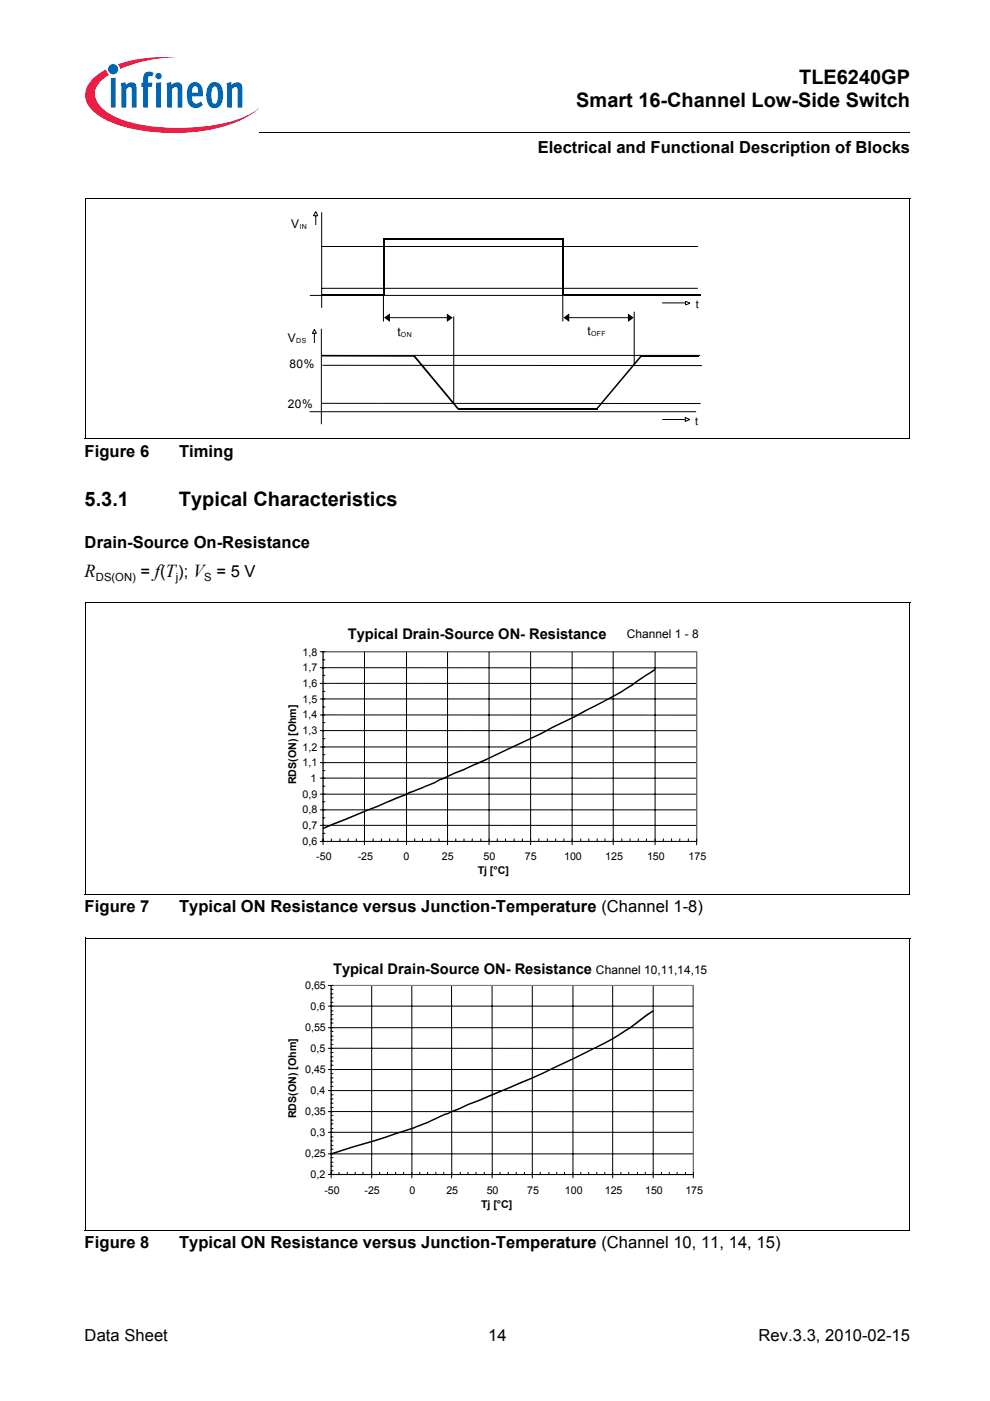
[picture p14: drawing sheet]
<svg xmlns="http://www.w3.org/2000/svg" width="210mm" height="297mm" viewBox="0 0 210 297" stroke-linecap="round" stroke-linejoin="round" font-family="sans-serif">
<defs><g id="words">
<g font-size="4.2">
<text x="169.4" y="17.8">TLE6240GP</text>
<text x="122.2" y="22.8">Smart 16-Channel Low-Side Switch</text>
<text x="17.9" y="107.2">5.3.1</text>
<text x="37.9" y="107.2">Typical Characteristics</text>
</g>
<text font-size="3.9" x="17.9" y="122.2">R</text>
<g font-size="3.5">
<text x="114" y="32.5">Electrical and Functional Description of Blocks</text>
<text x="18" y="96.8">Figure 6</text>
<text x="38" y="96.8">Timing</text>
<text x="17.9" y="116.2">Drain-Source On-Resistance</text>
<text x="29.8" y="122.2">= f(T); V = 5 V</text>
<text x="17.9" y="193.4">Figure 7</text>
<text x="38" y="193.4">Typical ON Resistance versus Junction-Temperature (Channel 1-8)</text>
<text x="17.9" y="264.6">Figure 8</text>
<text x="38" y="264.6">Typical ON Resistance versus Junction-Temperature (Channel 10, 11, 14, 15)</text>
<text x="18" y="284.4">Data Sheet</text>
<text x="103.5" y="284.4">14</text>
<text x="160.8" y="284.4">Rev.3.3, 2010-02-15</text>
</g>
<g font-size="3.1">
<text x="73.7" y="135.4">Typical Drain-Source ON- Resistance</text>
<text x="70.6" y="206.4">Typical Drain-Source ON- Resistance</text>
</g>
<g font-size="2.5">
<text x="61.8" y="48.2">V</text>
<text x="84.3" y="71.2">t</text>
<text x="124.6" y="71">t</text>
<text x="61" y="72.5">V</text>
<text x="61.4" y="78.1">80%</text>
<text x="61" y="86.4">20%</text>
<text x="132.9" y="135.3">Channel 1 - 8</text>
<text x="126.4" y="206.5">Channel 10,11,14,15</text>
</g>
<g font-size="2.4">
<text x="20.3" y="123.1">DS(ON)</text>
<text x="37.3" y="123.1">j</text>
<text x="43.3" y="123.1">S</text>
</g>
<g font-size="2.3">
<text x="147.6" y="65.3">t</text>
<text x="147.4" y="90">t</text>
<text x="64.2" y="142.3">1,7</text>
<text x="64.2" y="139">1,8</text>
<text x="64.2" y="149">1,5</text>
<text x="64.2" y="145.6">1,6</text>
<text x="64.2" y="155.6">1,3</text>
<text x="64.2" y="152.3">1,4</text>
<text x="64.2" y="159.1">1,2</text>
<text x="62.8" y="166.3" transform="rotate(-90 62.8 166.3)">RDS(ON) [Ohm]</text>
<text x="64.2" y="162.4">1,1</text>
<text x="65.8" y="165.8">1</text>
<text x="64.2" y="172.4">0,8</text>
<text x="64.2" y="169.1">0,9</text>
<text x="64.2" y="179.1">0,6</text>
<text x="64.2" y="175.8">0,7</text>
<text x="67.1" y="182.4">-50</text>
<text x="75.9" y="182.4">-25</text>
<text x="85.6" y="182.4">0</text>
<text x="93.7" y="182.4">25</text>
<text x="101.3" y="185.3">Tj [°C]</text>
<text x="102.5" y="182.4">50</text>
<text x="111.3" y="182.4">75</text>
<text x="119.6" y="182.4">100</text>
<text x="128.3" y="182.4">125</text>
<text x="137.2" y="182.4">150</text>
<text x="146" y="182.4">175</text>
<text x="64.7" y="209.7">0,65</text>
<text x="65.8" y="214.1">0,6</text>
<text x="64.7" y="218.6">0,55</text>
<text x="64.7" y="227.5">0,45</text>
<text x="65.8" y="223.1">0,5</text>
<text x="65.8" y="232">0,4</text>
<text x="62.8" y="237.1" transform="rotate(-90 62.8 237.1)">RDS(ON) [Ohm]</text>
<text x="64.7" y="236.4">0,35</text>
<text x="64.7" y="245.3">0,25</text>
<text x="65.8" y="240.8">0,3</text>
<text x="65.8" y="249.7">0,2</text>
<text x="68.8" y="253.1">-50</text>
<text x="77.3" y="253.1">-25</text>
<text x="86.8" y="253.1">0</text>
<text x="94.7" y="253.1">25</text>
<text x="102" y="256.2">Tj [°C]</text>
<text x="103.2" y="253.1">50</text>
<text x="111.8" y="253.1">75</text>
<text x="119.8" y="253.1">100</text>
<text x="128.2" y="253.1">125</text>
<text x="136.8" y="253.1">150</text>
<text x="145.3" y="253.1">175</text>
</g>
<g font-size="1.5">
<text x="63.6" y="48.5">IN</text>
<text x="85" y="71.5">ON</text>
<text x="125.3" y="71.3">OFF</text>
<text x="62.8" y="72.8">DS</text>
</g>
</g></defs>
<circle cx="24" cy="14.7" r="1.08" fill="#0066b3"/>
<g fill="#ed1941">
<path d="M25 13.6l.8-.2a32.4 32.4 0 0 1 11.9-1.3 31.9 31.9 0 0 0-11.6 2.3l-.7 .2z"/>
<path d="M19.5 16.9a11.1 11.1 0 0 1 3-2.2l.2 .6 .4 .5a4.9 4.9 0 0 0-3 4.3 6.3 6.3 0 0 0 3.8 4.4 31.8 31.8 0 0 0 15.5 2.6 31.6 31.6 0 0 0 13.8-3l1.6-1.2a19.6 19.6 0 0 1-10.3 4.6 41.9 41.9 0 0 1-20.3-1.3 10.1 10.1 0 0 1-5.7-4.3 4.2 4.2 0 0 1 1-5z"/>
</g>
<g fill="#0066b3">
<path d="M23.5 16.6l1-.1v6.3h-1z"/>
<path d="M25.6 17.7l1-.3 .1 .6a1.21 1.21 0 0 1 1.4-.5 1.21 1.21 0 0 1 .9 1.3v4h-1.1v-4.1a.41 .41 0 0 0-.6-.2l-.5 .4v3.9h-1.1z"/>
<path d="M30.8 15.4l.8-.2 .8 .1 .2 .2-.3 .7h-.2a.47 .47 0 0 0-.7 .2v1.1h.9l-.2 .9h-.7v4.4h-1.1v-4.4h-.3v-.9h.3v-.7a1.75 1.75 0 0 1 .5-1.4z"/>
<path d="M35.3 17.7l1-.3 .1 .6a1.21 1.21 0 0 1 1.4-.5 1.21 1.21 0 0 1 .9 1.3v4h-1.1v-4.1a.41 .41 0 0 0-.6-.2l-.5 .4v3.9h-1.1z"/>
<path d="M48 17.7l1-.3 .1 .6a1.21 1.21 0 0 1 1.5-.5 1.21 1.21 0 0 1 .8 1.3v4h-1l-.1-4.1a.41 .41 0 0 0-.6-.2l-.5 .4v3.9h-1z"/>
<path d="M32.9 16.1a.7 .7 0 0 1 1.4 0 .7 .7 0 0 1-1.4 0zM33.1 17.6l1-.2v5.4h-1z"/>
<path d="M40.4 17.8a1.58 1.58 0 0 1 1.7-.2 1.58 1.58 0 0 1 .9 1.5v1.4h-2.3a1.08 1.08 0 0 0 .3 1.1 1.08 1.08 0 0 0 1.1 .2l.5-.3 .4 .7a1.87 1.87 0 0 1-2.2 .6 1.87 1.87 0 0 1-1.1-1.9v-1.7l.2-.8zM40.9 18.5l-.2 1.1h1.3v-.7a.58 .58 0 0 0-.4-.6 .58 .58 0 0 0-.7 .2z"/>
<path d="M44.6 17.7a1.75 1.75 0 0 1 1.9 0 1.75 1.75 0 0 1 .8 1.7v1.3a1.95 1.95 0 0 1-2.3 2.1 2.91 2.91 0 0 1-1.2-3.2 2.77 2.77 0 0 1 .8-1.9zM45.2 18.5a4.3 4.3 0 0 0 0 3.4l.3 .1a1.53 1.53 0 0 0 .7-1.9v-.4a1.18 1.18 0 0 0-.7-1.4z"/>
</g>
<path d="M54.9 28l.1 .1z" fill="#000"/>
<path d="M55 28h137.8" fill="none" stroke="#000" stroke-width=".21"/>
<path d="M17.9 29h46v5h-46z" fill="#fff"/>
<g fill="none" stroke="#000" stroke-width=".21">
<path d="M18 42.1h175M18 42.1v50.9M67 44.9l.4 .8h-.9zM67 45.8v1.9M68.2 45v20.3M68.2 52.3h79.8M192.9 42.1v51M65.7 62.6h82M66.7 69.8l.4 .9h-.9zM66.7 70.7v2M68.1 69.7v20.2M68.2 61.1h79.8"/>
<path d="M68.2 75.4h80.2M68.4 77.4l80.4 .1M81.3 62.2v5.9M82.6 67.4h12.2M96.2 67.2v18.3M119.3 62.2v5.9M120.6 67.4h12.6M134.5 66.1v11.1M140.4 64.2h4.9M145.4 63.9l.9 .4-.9 .4zM18 93h174.9M65.6 87.3h82"/>
<path d="M68.3 85.5l80.2 .1M140.4 88.9h4.8M145.3 88.5l.9 .4-.9 .4z"/>
</g>
<path d="M68.1 62.5h13.4M119.2 62.5h29.3M135.9 75.5h12.3" fill="none" stroke="#000" stroke-width=".32"/>
<path d="M81.3 50.6v12" fill="none" stroke="#000" stroke-width=".36"/>
<path d="M81.2 50.7h38.3M119.3 50.6v12M97 86.8h29.7" fill="none" stroke="#000" stroke-width=".34"/>
<path d="M68.1 75.4h19.8" fill="none" stroke="#000" stroke-width=".38"/>
<g fill="#000">
<path d="M81.4 67.4l1.3-1v1.8zM94.7 66.5l1.3 .9-1.3 .9zM119.5 67.4l1.2-1v1.8zM133.1 66.5l1.3 .9-1.3 .9z"/>
<path d="M87.6 75.5l.3-.3 9.4 11.5-.3 .2z" fill-rule="evenodd"/>
<path d="M135.9 75.3l.3 .2-9.6 11.4-.2-.2z" fill-rule="evenodd"/>
</g>
<path d="M60.3 130.9h90.3v55.5h-90.3z" fill="#fff"/>
<g fill="none" stroke="#000" stroke-width=".21">
<path d="M18 127.7h175M18 127.7v61.9M67.9 138.2h79.8v40.9M68.5 138.2v40.2h.4M68.5 139.9h.4M77.3 138.2v40.9M86.2 138.2v40.9M94.9 138.2v40.9M103.7 138.2v40.9M112.5 138.2v40.9M121.3 138.2v40.9M130 138.2v40.2"/>
<path d="M138.9 138.2v40.9M192.9 127.7v62M67.9 158.4h79.8M67.9 148.2h79.8M67.9 154.9h.6M67.9 151.6h.6M67.9 144.9h.6M67.9 141.6h.6M68.5 151.6h79.2M68.5 160h.4M68.5 156.6h.4M68.5 153.2h.4"/>
<path d="M68.5 151.6h.4M68.5 149.9h.4M68.5 146.6h.4M68.5 143.2h.4M68.9 154.9h-.4h79.2M68.9 144.9h-.4h79.2M68.9 141.6h-.4h79.2M67.9 171.7h79.8M67.9 168.4h79.8M67.9 161.7h79.8M67.9 178.4h79.8M67.9 175h.6"/>
<path d="M67.9 165h.6M68.5 176.7h.4M68.5 173.4h.4M68.5 170h.4M68.5 166.7h.4M68.5 163.4h.4M68.5 177.8v1.3M68.9 175h-.4h79.2M68.9 165h-.4h79.2M70.3 177.8v.6M72.1 177.8v.6M73.8 177.8v.6"/>
<path d="M75.6 177.8l-.1 .6M79.1 177.8v.6M80.9 177.8l-.1 .6M82.6 177.8v.6M84.4 177.8l-.1 .6M87.9 177.8v.6M89.6 177.8v.6M91.3 177.8v.6M93.1 177.8v.6M96.6 177.8v.6M98.4 177.8v.6M100.1 177.8v.6"/>
<path d="M102 177.8l-.1 .6M105.5 177.8l-.1 .6M107.2 177.8v.6M109 177.8v.6M110.8 177.8l-.1 .6M114.3 177.8l-.1 .6M116.1 177.8v.6M117.8 177.8v.6M119.6 177.8l-.1 .6M123.1 177.8v.6M124.8 177.8v.6M126.6 177.8v.6"/>
<path d="M128.3 177.8v.6M130 177.8v.6M130 178.4v.7M131.8 177.8v.6M133.6 177.8v.6M135.3 177.8v.6M137.1 177.8l-.1 .6M140.7 177.8l-.1 .6M142.4 177.8v.6M144.1 177.8v.6M145.9 177.8v.6M18 189.6h174.9"/>
</g>
<path d="M68.5 138.2h79.2v40.2h-79.2z" fill="none" stroke="#808080" stroke-width=".21"/>
<path d="M112.4 156.4l9.4-4.6 .1 .2-.1-.2 2.2-1.2 5.9-3.1 .2 .3-5.9 3-.1-.1 .1 .1-2.2 1.3-7.1 3.5-2.3 1.1zM129.9 147.5l1.6-.9 .1 .2-.1-.2 1.2-.8 1.2-.7 .1 .1-.1-.1 1-.7 3.9-2.6 .2 .3-3.9 2.6-.1-.2 .1 .2-1 .7-4 2.4zM68.5 175.5l9.3-3.9 2.4-.8v.1l-.1-.1 6-2.5 .2 .3-1.9 .7-.1-.2 .1 .2-1.9 .8-.1-.2 .1 .1-2.2 1-11.7 4.8zM86.1 168.3l.7-.4 2.8-1.1v.2v-.2l2.6-1v.1v-.1l1.1-.7 .8-.3v.2v-.2l.7-.3 .2 .3-1.5 .6-.1-.2 .1 .2-1.2 .7-1.7 .7-.1-.2 .1 .1-.9 .4-2.8 1.1-.1-.2 .1 .1-.6 .4zM94.8 164.5l3.8-1.6v.1v-.1l4.5-2.1 .1 .2-.1-.2 9.3-4.4 .2 .3-9.3 4.4-2.4 1.1-.1-.2 .1 .2-2.2 1-2 .8-.1-.2 .1 .2-1.7 .8z" fill="#000"/>
<path d="M60.3 202h90.2v55.6h-90.2z" fill="#fff"/>
<g fill="none" stroke="#000" stroke-width=".21">
<path d="M18 198.9h175M18 198.8v62M192.9 198.9v61.9M69.6 217.9h77.4M69.6 213.3h77.4M69.6 208.9h77.4v40.8M70.2 208.9v40.1h.4M70.2 219.7h.4M70.2 218.7h.4M70.2 216.9h.4M70.2 216.1h.4M70.2 215.1h.4"/>
<path d="M70.2 214.3h.4M70.2 212.5h.4M70.2 211.5l.4 .1M70.2 210.7h.4M70.2 209.7l.4 .1M78.8 208.9v40.8M87.3 208.9v40.8M95.7 208.9v40.8M104.3 208.9v40.8M112.9 208.9v40.8M121.5 208.9v40.8M129.9 208.9v40.8"/>
<path d="M138.5 208.9v40.8M69.6 231.2h77.4M69.6 226.8h77.4M69.6 235.7h.6M69.6 222.2l.6 .1M70.2 239.3h.4M70.2 238.3h.4M70.2 237.5h.4M70.2 236.5h.4M70.2 234.8h.4M70.2 233.9h.4M70.2 233h.4"/>
<path d="M70.2 232.1h.4M70.2 230.3h.4M70.2 229.4h.4M70.2 228.5h.4M70.2 227.6h.4M70.2 225.8h.4M70.2 225h.4M70.2 224l.4 .1M70.2 223.2h.4M70.2 221.4l.4 .1M70.2 220.5h.4M70.6 235.7h-.4h76.8"/>
<path d="M70.6 222.3l-.4-.1 76.8 .1M69.6 244.6h77.4M69.6 240.1h77.4M70.2 248.2h.4M70.2 247.2h.4M70.2 246.4h.4M70.2 245.4h.4M70.2 243.6h.4M70.2 242.8h.4M70.2 241.9h.4M70.2 241h.4M70.2 248.6v1.1"/>
<path d="M71.9 248.6v.4M73.6 248.6v.4M75.3 248.6v.4M77 248.6l-.1 .4M80.5 248.6v.4M82.2 248.6l-.1 .4M83.9 248.6v.4M85.6 248.6v.4M87.3 248.6v.4M89 248.6v.4M90.7 248.6v.4M92.4 248.6v.4"/>
<path d="M94.1 248.6v.4M95.8 248.6l-.1 .4M97.6 248.6v.4M99.3 248.6v.4M100.9 248.6v.4M102.7 248.6v.4M104.4 248.6l-.1 .4M106 248.6v.4M107.8 248.6v.4M109.5 248.6v.4M111.2 248.6v.4M114.5 248.6v.4"/>
<path d="M116.4 248.6v.4M118 248.6v.4M119.7 248.6v.4M123.1 248.6v.4M124.8 248.6v.4M126.5 248.6v.4M128.2 248.6v.4M131.7 248.6l-.1 .4M133.3 248.6v.4M135.2 248.6l-.1 .4M136.8 248.6v.4M140.3 248.6v.4"/>
<path d="M141.9 248.6v.4M143.6 248.6v.4M145.3 248.6v.4M147 248.6v.4h-77.4M18 260.8h174.9"/>
</g>
<path d="M70.2 208.9h76.8v40.1h-76.8z" fill="none" stroke="#808080" stroke-width=".21"/>
<path d="M87.3 239.1l.7-.2 .1 .1-.1-.1 .6-.3 2.1-.8 .1 .1-.1-.1 3.6-1.7 .7-.2 .1 .2-.1-.2 .7-.4 .1 .3-.7 .4-.7 .2v-.2l.1 .1-3.7 1.8-2.1 .8v-.2v.2l-.6 .3-.7 .2zM95.7 235.5l1.9-.7v.2l-.1-.2 1.9-.8 2.2-.8v.1l-.1-.1 2.3-1 4.6-1.9v.1v-.1l4.4-1.9 .1 .3-2.1 .9-.1-.2 .1 .2-6.9 2.9v-.2v.2l-2.2 .9-2.2 .9-.1-.2 .1 .1-1.8 .9-1.9 .7zM112.8 228.4l9-4.2 7.9-4 .2 .2-8 4.1-9 4.2zM129.7 220.2l3.9-2.4v.1l-.1-.1 4.9-3.6 .2 .2-1.1 .8-.1-.2 .1 .2-3.7 2.8-3.9 2.4zM70.2 244.5l9.1-2.8v.2v-.2l8-2.6 .1 .3-8 2.6-4.6 1.4-.1-.2 .1 .2-4.5 1.4z" fill="#000"/>
<use href="#words"/>
</svg>
